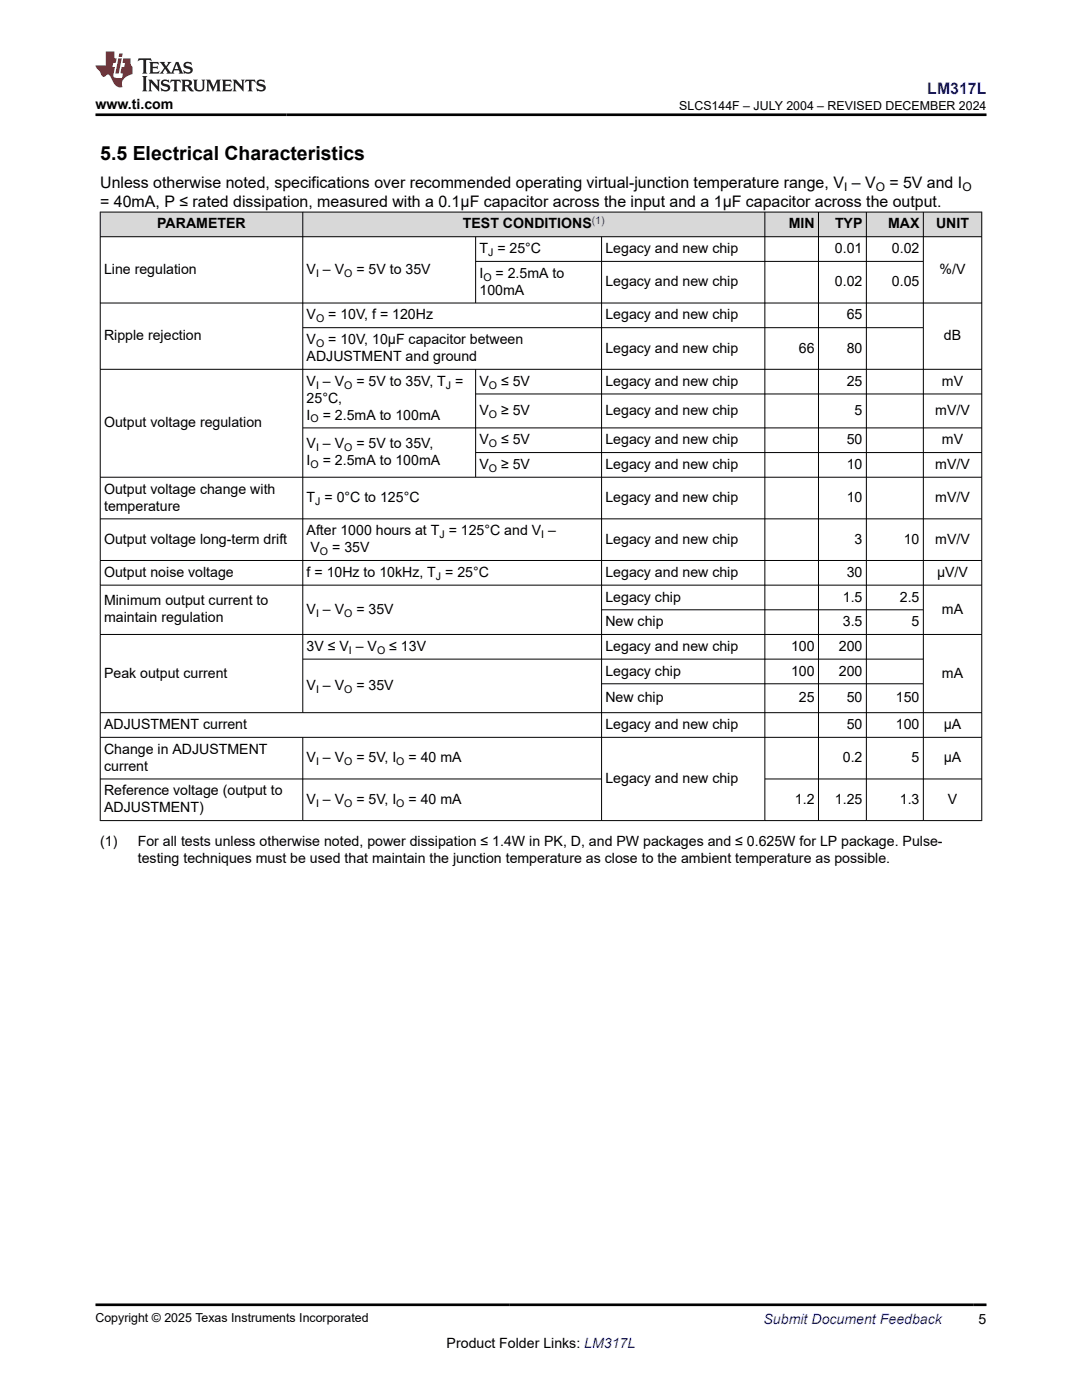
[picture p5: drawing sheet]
<svg xmlns="http://www.w3.org/2000/svg" width="216mm" height="279mm" viewBox="0 0 216 279" stroke-linecap="round" stroke-linejoin="round" font-family="sans-serif">
<defs><g id="words">
<text font-size="3.9" x="20" y="32">5.5 Electrical Characteristics</text>
<text font-size="3.2" fill="#00f" x="185" y="18.7">LM317L</text>
<g font-size="3.2">
<text x="20" y="37.5">Unless otherwise noted, specifications over recommended operating virtual-junction temperature range, V – V</text>
<text x="20" y="41.3">= 40mA, P ≤ rated dissipation, measured with a 0.1μF capacitor across the input and a 1μF capacitor across the output.</text>
<text x="177.5" y="37.5">= 5V and I</text>
</g>
<g font-size="2.8">
<text x="19" y="21.8">www.ti.com</text>
<text x="31.4" y="45.6">PARAMETER</text>
<text x="92.4" y="45.6">TEST CONDITIONS</text>
<text x="157.4" y="45.6">MIN</text>
<text x="166.6" y="45.6">TYP</text>
<text x="177.2" y="45.6">MAX</text>
<text x="186.8" y="45.6">UNIT</text>
<text x="95.7" y="50.5">T = 25°C</text>
<text x="120.8" y="50.5">Legacy and new chip</text>
<text x="166.6" y="50.5">0.01</text>
<text x="178" y="50.5">0.02</text>
<text x="20.8" y="54.7">Line regulation</text>
<text x="61.2" y="54.7">V – V</text>
<text x="71.1" y="54.7">= 5V to 35V</text>
<text x="95.7" y="58.8">100mA</text>
<text x="95.7" y="55.4">I</text>
<text x="98.9" y="55.4">= 2.5mA to</text>
<text x="120.8" y="57.1">Legacy and new chip</text>
<text x="166.6" y="57.1">0.02</text>
<text x="178" y="57.1">0.05</text>
<text x="187.5" y="54.7">%/V</text>
<text x="61.2" y="63.7">V</text>
<text x="65.5" y="63.7">= 10V, f = 120Hz</text>
<text x="120.8" y="63.7">Legacy and new chip</text>
<text x="169" y="63.7">65</text>
<text x="20.8" y="67.9">Ripple rejection</text>
<text x="61.2" y="68.7">V</text>
<text x="65.5" y="68.7">= 10V, 10μF capacitor between</text>
<text x="120.8" y="70.4">Legacy and new chip</text>
<text x="159.4" y="70.4">66</text>
<text x="169" y="70.4">80</text>
<text x="188.3" y="67.9">dB</text>
<text x="61.2" y="77">V – V</text>
<text x="61.2" y="72.1">ADJUSTMENT and ground</text>
<text x="71.1" y="77">= 5V to 35V, T =</text>
<text x="95.7" y="77">V</text>
<text x="100" y="77">≤ 5V</text>
<text x="120.8" y="77">Legacy and new chip</text>
<text x="169" y="77">25</text>
<text x="188" y="77">mV</text>
<text x="61.2" y="80.4">25°C,</text>
<text x="61.2" y="83.8">I</text>
<text x="64.4" y="83.8">= 2.5mA to 100mA</text>
<text x="95.7" y="82.8">V</text>
<text x="100" y="82.8">≥ 5V</text>
<text x="120.8" y="82.8">Legacy and new chip</text>
<text x="170.5" y="82.8">5</text>
<text x="186.6" y="82.8">mV/V</text>
<text x="20.8" y="85.3">Output voltage regulation</text>
<text x="61.2" y="89.4">V – V</text>
<text x="71.1" y="89.4">= 5V to 35V,</text>
<text x="95.7" y="88.7">V</text>
<text x="100" y="88.7">≤ 5V</text>
<text x="120.8" y="88.7">Legacy and new chip</text>
<text x="169" y="88.7">50</text>
<text x="188" y="88.7">mV</text>
<text x="61.2" y="92.8">I</text>
<text x="64.4" y="92.8">= 2.5mA to 100mA</text>
<text x="95.7" y="93.6">V</text>
<text x="100" y="93.6">≥ 5V</text>
<text x="120.8" y="93.6">Legacy and new chip</text>
<text x="169" y="93.6">10</text>
<text x="186.6" y="93.6">mV/V</text>
<text x="20.8" y="98.5">Output voltage change with</text>
<text x="20.8" y="101.9">temperature</text>
<text x="61.2" y="100.2">T = 0°C to 125°C</text>
<text x="120.8" y="100.2">Legacy and new chip</text>
<text x="169" y="100.2">10</text>
<text x="186.6" y="100.2">mV/V</text>
<text x="61.2" y="106.8">After 1000 hours at T = 125°C and V –</text>
<text x="20.8" y="108.5">Output voltage long-term drift</text>
<text x="62" y="110.2">V</text>
<text x="66.3" y="110.2">= 35V</text>
<text x="120.8" y="108.5">Legacy and new chip</text>
<text x="170.5" y="108.5">3</text>
<text x="180.3" y="108.5">10</text>
<text x="186.6" y="108.5">mV/V</text>
<text x="20.8" y="115.1">Output noise voltage</text>
<text x="61.2" y="115.1">f = 10Hz to 10kHz, T = 25°C</text>
<text x="120.8" y="115.1">Legacy and new chip</text>
<text x="169" y="115.1">30</text>
<text x="187" y="115.1">μV/V</text>
<text x="20.8" y="120.8">Minimum output current to</text>
<text x="20.8" y="124.2">maintain regulation</text>
<text x="61.2" y="122.5">V – V</text>
<text x="71.1" y="122.5">= 35V</text>
<text x="120.8" y="120.1">Legacy chip</text>
<text x="120.8" y="125">New chip</text>
<text x="168.2" y="120.1">1.5</text>
<text x="168.2" y="125">3.5</text>
<text x="179.6" y="120.1">2.5</text>
<text x="181.9" y="125">5</text>
<text x="188" y="122.5">mA</text>
<text x="61.2" y="129.9">3V ≤ V – V</text>
<text x="77.7" y="129.9">≤ 13V</text>
<text x="120.8" y="129.9">Legacy and new chip</text>
<text x="157.8" y="129.9">100</text>
<text x="167.4" y="129.9">200</text>
<text x="20.8" y="135.2">Peak output current</text>
<text x="61.2" y="137.7">V – V</text>
<text x="71.1" y="137.7">= 35V</text>
<text x="120.8" y="134.8">Legacy chip</text>
<text x="157.8" y="134.8">100</text>
<text x="167.4" y="134.8">200</text>
<text x="188" y="135.2">mA</text>
<text x="120.8" y="140.2">New chip</text>
<text x="159.4" y="140.2">25</text>
<text x="169" y="140.2">50</text>
<text x="178.8" y="140.2">150</text>
<text x="20.8" y="145.5">ADJUSTMENT current</text>
<text x="120.8" y="145.5">Legacy and new chip</text>
<text x="169" y="145.5">50</text>
<text x="178.8" y="145.5">100</text>
<text x="188.3" y="145.5">μA</text>
<text x="20.8" y="150.4">Change in ADJUSTMENT</text>
<text x="20.8" y="153.8">current</text>
<text x="61.2" y="152.1">V – V</text>
<text x="71.1" y="152.1">= 5V, I</text>
<text x="81.5" y="152.1">= 40 mA</text>
<text x="168.2" y="152.1">0.2</text>
<text x="181.9" y="152.1">5</text>
<text x="188.3" y="152.1">μA</text>
<text x="20.8" y="158.7">Reference voltage (output to</text>
<text x="61.2" y="160.4">V – V</text>
<text x="71.1" y="160.4">= 5V, I</text>
<text x="81.5" y="160.4">= 40 mA</text>
<text x="120.8" y="156.3">Legacy and new chip</text>
<text x="158.6" y="160.4">1.2</text>
<text x="166.6" y="160.4">1.25</text>
<text x="179.6" y="160.4">1.3</text>
<text x="189.1" y="160.4">V</text>
<text x="20.8" y="162.1">ADJUSTMENT)</text>
<text x="20" y="168.9">(1)</text>
<text x="27.5" y="168.9">For all tests unless otherwise noted, power dissipation ≤ 1.4W in PK, D, and PW packages and ≤ 0.625W for LP package. Pulse-</text>
<text x="27.5" y="172.3">testing techniques must be used that maintain the junction temperature as close to the ambient temperature as possible.</text>
<text x="89.1" y="269">Product Folder Links: LM317L</text>
<text x="195.3" y="264.2">5</text>
</g>
<text font-size="2.8" fill="#00f" x="152.4" y="264.2">Submit Document Feedback</text>
<g font-size="2.5">
<text x="135.5" y="21.9">SLCS144F – JULY 2004 – REVISED DECEMBER 2024</text>
<text x="19" y="263.9">Copyright © 2025 Texas Instruments Incorporated</text>
</g>
<g font-size="2.4">
<text x="168.4" y="38.1">I</text>
<text x="174.7" y="38.1">O</text>
<text x="192" y="38.1">O</text>
</g>
<text font-size="2.1" fill="#00f" x="118.1" y="44.7">(1)</text>
<g font-size="2.1">
<text x="97.4" y="51.1">J</text>
<text x="63.1" y="55.2">I</text>
<text x="68.7" y="55.2">O</text>
<text x="96.5" y="56">O</text>
<text x="63.1" y="64.3">O</text>
<text x="63.1" y="69.2">O</text>
<text x="63.1" y="77.5">I</text>
<text x="68.7" y="77.5">O</text>
<text x="89" y="77.5">J</text>
<text x="97.6" y="77.5">O</text>
<text x="97.6" y="83.4">O</text>
<text x="62" y="84.3">O</text>
<text x="97.6" y="89.2">O</text>
<text x="62" y="93.4">O</text>
<text x="63.1" y="90">I</text>
<text x="68.7" y="90">O</text>
<text x="97.6" y="94.2">O</text>
<text x="62.9" y="100.8">J</text>
<text x="87.7" y="107.4">J</text>
<text x="108" y="107.4">I</text>
<text x="63.8" y="110.8">O</text>
<text x="87" y="115.7">J</text>
<text x="63.1" y="123.1">I</text>
<text x="68.7" y="123.1">O</text>
<text x="69.6" y="130.5">I</text>
<text x="75.2" y="130.5">O</text>
<text x="63.1" y="138.3">I</text>
<text x="68.7" y="138.3">O</text>
<text x="63.1" y="152.7">I</text>
<text x="68.7" y="152.7">O</text>
<text x="79.1" y="152.7">O</text>
<text x="63.1" y="161">I</text>
<text x="68.7" y="161">O</text>
<text x="79.1" y="161">O</text>
</g>
</g></defs>
<g fill="#d8d8d8">
<path d="M20 42.3h175.9v4.9h-175.9z" fill-rule="evenodd"/>
<path d="M20.1 42.4h40.3v4.8h-40.3z" fill-rule="evenodd"/>
<path d="M60.5 42.4h92.1v4.8h-92.1z" fill-rule="evenodd"/>
<path d="M152.7 42.4h10.6v4.8h-10.6z" fill-rule="evenodd"/>
<path d="M163.4 42.4h9.4v4.8h-9.4z" fill-rule="evenodd"/>
<path d="M172.9 42.4h11.3v4.8h-11.3z" fill-rule="evenodd"/>
<path d="M184.3 42.4h11.5v4.8h-11.5z" fill-rule="evenodd"/>
</g>
<g fill="none" stroke="#000" stroke-width=".2">
<path d="M19.9 42.3h176.1M19.9 47.2h176.1M20 42.3v121.5M60.4 42.3v100M94.9 47.2v13.3M94.9 52.2h89.4M120 47.2v116.6M152.6 42.3v121.5M163.3 42.3v121.5M172.9 42.3v121.5M184.2 42.3v121.5M195.9 42.3v121.5"/>
<path d="M19.9 60.5h176.1M19.9 73.7h176.1M60.4 65.4h123.9M94.9 73.7v21.6M94.9 78.6h101.1M19.9 95.2h176.1M60.4 85.4h135.6M94.9 90.3h101.1M19.9 103.5h176.1M19.9 111.9h176.1M19.9 116.8h176.1M19.9 126.6h176.1"/>
<path d="M60.4 131.5h123.9M120 121.7h64.3M120 136.5h64.3M19.9 142.2h176.1M19.9 147.2h176.1M19.9 155.5h100.2M60.4 147.2v16.6M152.6 155.5h43.4M19.9 163.8h176.1"/>
</g>
<path d="M27.7 11.6l-.2 .6 .5-.2h.6v.1v2.2l-.2 .4h1l-.2-.4v-2.2v-.1h.5l.5 .2-.1-.6zM29.8 12.4l.2 .3v1.6l-.2 .4h1.9l.1-.6a1.08 1.08 0 0 1-1.3 .2v-.7h.6l.4 .2v-.7l-.4 .2h-.6v-.5l.2-.2a1 1 0 0 1 1 .3l-.1-.5zM31.8 12.4l1 1.1-1 1.2h.9l-.2-.2 .4-.8 .5 .8-.2 .2h1.6l-.2-.2 .1-.5h1l.1 .5-.1 .2h.9l-.2-.4-.8-1.9h-.5l-1 2.1-.8-1.1 .9-1h-.8l.2 .2-.5 .6-.3-.6 .1-.2zM35.2 12.8l.4 1h-.8zM36.8 12.5a.65 .65 0 0 0-.2 .7 .65 .65 0 0 0 .6 .5l.7 .1 .1 .3a.79 .79 0 0 1-.7 .4 .79 .79 0 0 1-.7-.5l.1 .7 .2-.1a.93 .93 0 0 0 1.1 0 .93 .93 0 0 0 .4-.9 1.46 1.46 0 0 0-1.2-.6l-.1-.3a1.09 1.09 0 0 1 1.2 .2l-.2-.6-.1 .1-.6-.2zM28.4 15.2l.2 .4v2.2l-.2 .4h1l-.2-.4v-2.2l.2-.4zM29.6 15.9l.2 .4v1.5l-.2 .4h.8l-.3-.4v-1.3l1.7 1.8v-2l.2-.4h-.8l.2 .2 .1 1.1-1.2-1.3zM32.3 16a.65 .65 0 0 0-.2 .8 .65 .65 0 0 0 .7 .4l.6 .2 .1 .2a.79 .79 0 0 1-.7 .4 .79 .79 0 0 1-.7-.5l.1 .7 .2-.1a.93 .93 0 0 0 1.1 .1 .93 .93 0 0 0 .4-1 1.46 1.46 0 0 0-1.2-.5l-.1-.4a1.09 1.09 0 0 1 1.2 .2l-.2-.6-.1 .1-.6-.1zM34.1 15.9l-.1 .6a.63 .63 0 0 1 .7-.3l.1 1.6-.3 .4h1l-.2-.4v-1.6a.66 .66 0 0 1 .8 .3l-.1-.6zM36.2 15.9l.2 .4v1.5l-.2 .4h.9l-.2-.2v-.7h.5l.1 .2a.79 .79 0 0 0 1.2 .6l-1-.9a.61 .61 0 0 0 .6-.6 .61 .61 0 0 0-.5-.7zM36.9 16.2h.2a.47 .47 0 0 1 .5 .1 .47 .47 0 0 1 .1 .5l-.2 .1-.6 .1zM38.5 15.9l.2 .2a2.27 2.27 0 0 0 .4 2 1.04 1.04 0 0 0 1.7-.7v-1.3l.2-.2h-.8l.2 .4v1.1a.6 .6 0 0 1-.6 .6 .6 .6 0 0 1-.6-.6v-1.1l.3-.4zM41.1 15.9l.2 .4v1.5l-.2 .4h.7l-.2-.4v-1.4l.9 1.9 .8-1.9v1.4l-.2 .4h1l-.3-.4v-1.5l.3-.4h-.8l-.7 1.5-.7-1.5zM44.3 15.9l.2 .4v1.5l-.2 .4h1.9l.1-.6a1.09 1.09 0 0 1-1.3 .2v-.7h.6l.4 .2v-.6l-.4 .2h-.6v-.6l.2-.1a1.01 1.01 0 0 1 1 .3l-.1-.6zM46.4 15.9l.3 .4v1.5l-.3 .4h.8l-.2-.4v-1.3l1.6 1.8v-2l.2-.4h-.7l.2 .2v1.1l-1.2-1.3zM49 15.9l-.1 .6a.63 .63 0 0 1 .8-.3v1.6l-.3 .4h1l-.2-.4v-1.6a.66 .66 0 0 1 .8 .3l-.1-.6zM51.4 16a.65 .65 0 0 0-.2 .8 .65 .65 0 0 0 .6 .4l.6 .2 .2 .2a.79 .79 0 0 1-.8 .4 .79 .79 0 0 1-.6-.5l.1 .7 .2-.1a.93 .93 0 0 0 1 .1 .93 .93 0 0 0 .5-1 1.46 1.46 0 0 0-1.3-.5l-.1-.4a1.09 1.09 0 0 1 1.3 .2l-.2-.6-.2 .1-.5-.1z" fill="#231f20"/>
<path d="M21.1 10.3v2.7h-2.1l.1 .4 .9 1a.95 .95 0 0 0 .9 .9 .59 .59 0 0 1 .6-.4 .59 .59 0 0 1 .5 .3l.4 .8a1.59 1.59 0 0 0 2.1 1.4 1.61 1.61 0 0 1 1-2.3l1-.3-.1-1.5a1.59 1.59 0 0 1-.4-1.7h-1.4l-.2 .9h.5l-.1 .9h-.5l-.2 .9v.3l.4 .1-.2 .9h-.6a.73 .73 0 0 1-1.1-.7l.3-1.5h-.5l.2-.9h.5l.2-.9h-.5v-1.3zM23.6 11.6l-.6 3.1h.7l.6-3.1zM23.8 10.7l-.1 .6h.7l.1-.6z" fill="#ed1c24"/>
<path d="M19 22.9h177.8M19 260.4h177.8" fill="none" stroke="#000" stroke-width=".53"/>
<use href="#words"/>
</svg>
